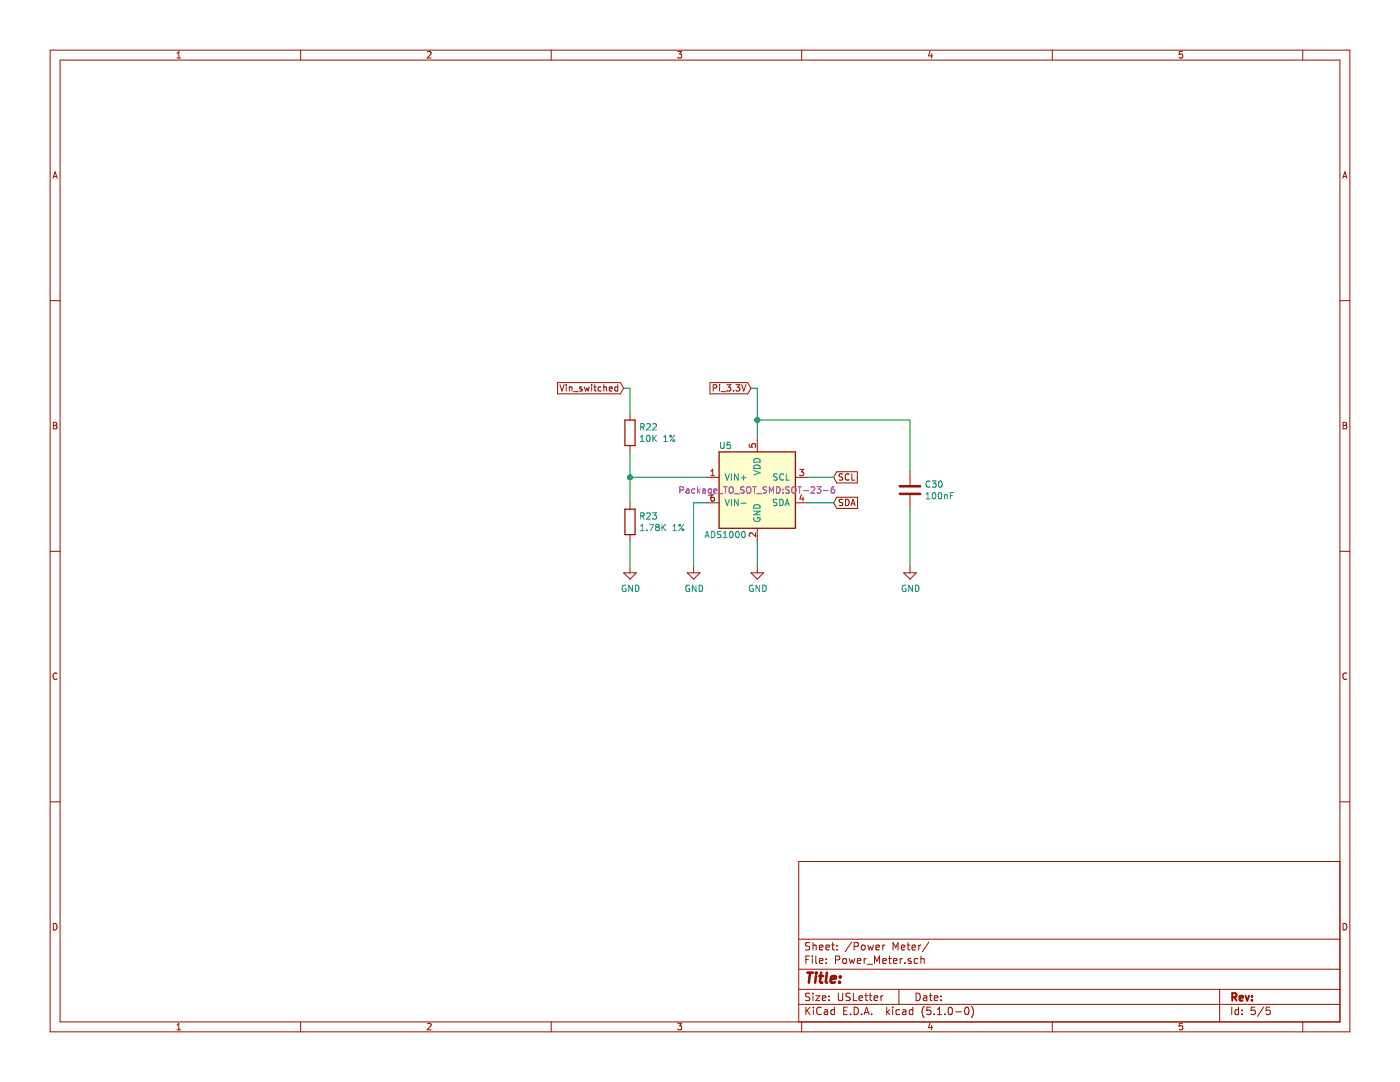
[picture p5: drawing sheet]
<svg xmlns="http://www.w3.org/2000/svg" width="279mm" height="216mm" viewBox="0 0 279 216" stroke-linecap="round" stroke-linejoin="round" font-family="sans-serif">
<path d="M143.5 90.2h15.2v15.2h-15.2z" fill-rule="evenodd" fill="#fffecd" stroke="#fffecd" stroke-width=".25"/>
<path d="M124.7 83.8h2v5.1h-2zM143.5 90.2h15.2v15.2h-15.2zM124.7 101.6h2v5.1h-2z" fill="none" stroke="#981200" stroke-width=".25"/>
<g fill="none" stroke="#981200" stroke-width=".2">
<path d="M10 10h259.4v195.9h-259.4zM12 12h255.4v191.9h-255.4zM35.3 11.6h.7M35.3 10.6l.4-.3v1.3M60 10v2M85.3 10.4l.5-.1 .2 .3-.8 1h.8M110 10v2M135.3 10.3h.7l-.4 .5 .4 .1v.6l-.2 .1-.5-.1M160 10v2M185.6 10.2l-.3 1h.8M185.9 10.7v.9M210 10v2"/>
<path d="M236 10.3h-.6l-.1 .6 .2-.1h.4l.1 .7-.2 .1-.5-.1M260 10v2M10.6 35.6l.4-1.3 .4 1.3M10.7 35.2h.6M268 35.6l.4-1.3 .4 1.3M268.1 35.2h.6M10 60h2M267.4 60h2M111.3 76.4h12.5l.7 1.1-.7 1.1h-12.5zM111.7 76.8l.5 1.2 .4-1.2M113 76.8v.1M113 77.2v.8"/>
<path d="M113.6 77.2v.8M113.6 77.3l.5-.1v.8M114.5 78.2h.9M116.2 77.2h-.4l-.1 .2v.1l.5 .2v.3h-.5M116.6 77.2l.3 .8 .2-.6 .2 .6 .3-.8M118.1 76.8v.1M118.1 77.2v.8M118.5 77.2h.5M118.7 76.8v1.1l.3 .1M120 77.2h-.4l-.2 .2 .1 .6h.5M120.5 77.3l.5-.1 .1 .8M120.5 76.8v1.2"/>
<path d="M121.6 77.6l.6-.1-.1-.3h-.3l-.2 .2v.6h.5M123.3 77.2h-.4l-.2 .2 .1 .6h.5M123.3 76.8v1.2M141.7 76.4h7.5l.7 1.1-.7 1.1h-7.5zM142.3 77.4l.7-.1v-.4l-.7-.1v1.2M143.6 76.8v.1M143.6 77.2v.8M143.9 78.2h1M145.1 76.8h.7l-.4 .4 .4 .2v.4l-.2 .2-.5-.1M146.4 77.9v.1M146.9 76.8h.8l-.5 .4 .4 .2v.5l-.2 .1-.5-.1M148 76.8l.4 1.2 .5-1.2"/>
<path d="M10.6 84.3h.5l.2 .2-.2 .4 .3 .2-.2 .5h-.6zM10.6 84.9h.5M125.7 82.5v1.3M125.7 88.9v1.3M141 95.2h2.5M141.9 94.9h.7M141.9 94l.3-.4v1.3M142.5 98.7h-.3a.79 .79 0 0 0-.1 1.3l.4-.1 .1-.4-.3-.3h-.2l-.2 .3M149.5 88.6v.6l.6 .1-.1-.5 .3-.3h.3l.2 .3-.1 .5M151.1 87.6v2.6M158.7 95.2h2.6M159.6 93.6h.8l-.5 .5 .4 .2 .1 .4-.3 .2-.5-.1"/>
<path d="M159.9 98.7l-.3 .9h.8M160.2 99.2v.8M167 94.1h4.1v2.3h-4.1l-.6-1.2zM167 99.2h4.1v2.2h-4.1l-.6-1.1zM168.2 94.6l-.5-.1-.2 .2v.3l.6 .3 .1 .3-.3 .2h-.4M168.2 99.7l-.5-.1-.2 .1v.4l.6 .3 .1 .3-.3 .2-.4-.1M168.7 99.6a.64 .64 0 0 1 .8 .7 .64 .64 0 0 1-.8 .6zM169.5 94.7a.56 .56 0 0 0-.8 .1 .56 .56 0 0 0 0 .7l.4 .3 .4-.1M170 94.5v1.3h.6M181.6 94v2.8M181.6 98.8v2.8M268 84.3h.5l.2 .2-.2 .4 .3 .2-.2 .5h-.6z"/>
<path d="M268 84.9h.5M10 110h2M124.5 114.3h2.5l-1.3 1.3zM125.7 100.3v1.3M125.7 106.7v1.2M125.7 113v1.3M137.2 114.3h2.5l-1.3 1.3zM138.4 113v1.3M141 100.3h2.5M149.9 114.3h2.5l-1.3 1.3zM150.8 106.3v.8l-.9-.8-.4 .3 .2 .4M151.1 105.4v2.5"/>
<path d="M151.1 113v1.3M158.7 100.3h2.6M169.8 100.9l.5-1.3 .4 1.3M170 100.5h.5M180.3 114.3h2.6l-1.3 1.3zM181.6 113v1.3M267.4 110h2M11.4 134.4a.62 .62 0 0 0-.9 .4 .62 .62 0 0 0 .7 .8l.2-.1M268.8 134.4a.62 .62 0 0 0-.9 .4 .62 .62 0 0 0 .7 .8l.2-.1M10 160h2M267.4 160h2M267.4 171.9h-108v32"/>
<path d="M10.6 184.3a.65 .65 0 0 1 .8 .6 .65 .65 0 0 1-.8 .7zM159.4 197.4h108M159.4 193.4h108M159.4 187.4h108M160.8 191.5h.5M161.5 190.8h-.7v1.5M161.6 198.2h-.6l-.2 .3 .1 .3 .6 .3v.4l-.2 .2-.5-.1M161.6 188.1h-.6l-.2 .2 .1 .4 .6 .3v.4l-.2 .2-.5-.1M162.1 190.8v.1M162.1 191.3v1M162.3 188.1v1.5M162.3 198.2v.1"/>
<path d="M162.3 198.7v1M162.3 188.7l.2-.1h.3l.1 1M162.8 198.7h.8l-.8 1h.8M162.8 190.8v1.2l.2 .3M163.5 191.8l.7-.2v-.3h-.4l-.3 .2 .1 .7h.6M163.5 189.1l.7-.2v-.3h-.4l-.3 .2 .1 .7h.6M164.1 199.2l.7-.2-.1-.2-.4-.1-.2 .2 .1 .7h.5M164.8 189.1l.7-.2v-.3h-.5l-.2 .2 .1 .7h.6M164.9 192.1v.2M164.9 191.3v.2M165.5 198.8v.1M165.5 199.5v.2"/>
<path d="M166 188.6h.5M166.2 188.1v1.3l.3 .2M166.8 191.5h.7v-.6l-.2-.1h-.5v1.5M167 189.4v.2M167 188.6v.2M167.3 198.2v1.2l.3 .3h.3l.3-.3v-1.2M168.2 191.4l.3-.1 .4 .1v.7l-.2 .2-.5-.2zM169.5 191.3l.2 1 .3-.8 .3 .8 .3-1M169.7 198.2h-.6l-.3 .3 .1 .3 .7 .3v.4l-.2 .2-.6-.1M170 188l-1.3 1.9M170.3 198.2v1.5h.7M170.5 188.8h.7l.1-.2-.1-.4-.2-.1h-.5v1.5"/>
<path d="M171.1 191.8l.7-.2-.1-.3h-.4l-.2 .2 .1 .7h.5M171.4 199.2l.8-.2-.1-.2-.4-.1-.3 .2 .1 .7h.6M172 188.7l.2-.1 .4 .1v.7l-.2 .2-.4-.2zM172.5 191.3v1M172.6 198.7h.6M172.8 198.2v1.3l.4 .2M172.9 191.3l-.4 .2M173 192.4h1.2M173.2 188.6l.3 1 .2-.8 .3 .8 .3-1M173.5 198.7h.5M173.7 198.2v1.3l.3 .2M174.4 199.2l.8-.2-.1-.2-.4-.1-.3 .2 .1 .7h.6"/>
<path d="M174.5 192.3v-1.5l.5 1 .5-1v1.5M174.8 189.1l.7-.2v-.3h-.5l-.2 .2 .1 .7h.6M175.8 198.7v1M176.2 191.8l.7-.2-.1-.3h-.4l-.2 .2v.7h.6M176.2 188.6v1M176.2 198.7l-.4 .3M176.6 188.6l-.4 .2M177.3 191.3h.6M177.5 190.8v1.2l.4 .3M178.2 189.6v-1.5l.5 1 .5-1v1.5M178.3 191.8l.7-.2-.1-.3h-.4l-.2 .2 .1 .7h.5M179.4 197.4v3"/>
<path d="M179.7 191.3v1M179.9 189.1l.7-.2-.1-.3h-.4l-.2 .2 .1 .7h.5M180.1 191.3l-.4 .2M180.6 192.1v.2M181 188.6h.6M181.2 188.1v1.3l.4 .2M181.8 191.3a.37 .37 0 0 0-.6 .2l.1 .2 .5 .1 .1 .2-.2 .3-.5-.1M182 189.1l.7-.2v-.3h-.5l-.2 .2 .1 .7h.6M182.8 198.2a.75 .75 0 0 1 .9 .7 .75 .75 0 0 1-.9 .8zM183.2 191.3h-.5l-.3 .2 .2 .7h.6M183.4 188.6v1M183.8 191.4l.1-.1a.37 .37 0 0 1 .6 .2v.8"/>
<path d="M183.8 190.8v1.5M183.8 188.6l-.4 .2M184.3 198.8h.6l.1 .9M185 199l-.5 .1-.2 .2 .2 .4 .5-.1M185.4 188l-1.3 1.9M185.5 198.7h.5M185.7 198.2v1.3l.3 .2M186.5 199.2l.7-.2-.1-.2-.4-.1-.2 .2v.7h.6M187.8 199.5v.2M187.8 198.8v.1M243.4 197.4v6.5M268 184.3a.65 .65 0 0 1 .8 .6 .65 .65 0 0 1-.8 .7z"/>
<path d="M35.3 204.5l.4-.3v1.3M35.3 205.5h.7M60 203.9v2M85.3 204.3l.5-.1 .2 .3-.8 1h.8M110 203.9v2M135.3 204.2h.7l-.4 .5 .4 .1v.6l-.2 .1-.5-.1M159.4 200.4h108M160 203.9v2M160.8 201v1.5M161 201.6l.7 .9M161.7 201l-.9 .8M162.3 201v.1"/>
<path d="M162.3 201.5v1M163.9 201.1a.59 .59 0 0 0-.8 0 .59 .59 0 0 0-.1 .7 .56 .56 0 0 0 .3 .6 .56 .56 0 0 0 .6-.1M164.5 201.5h.6l.1 1M165.2 201.8l-.5 .1-.2 .2 .2 .4 .5-.1M166.5 201.5h-.4l-.3 .3 .1 .5 .2 .2 .4-.1M166.5 201v1.5M168.4 201.7h.5M169.1 201h-.7v1.5h.7M169.7 202.3v.2M170.5 201a.76 .76 0 0 1 .8 .7 .76 .76 0 0 1-.8 .8zM172 202.3v.2M172.5 202.5l.4-1.5 .6 1.5"/>
<path d="M172.6 202h.7M174 202.3v.2M177 201v1.5M177.1 201.9l.4 .6M177.5 201.5l-.5 .5M178.2 201v.1M178.2 201.5v1M179.5 201.5h-.4l-.3 .3 .1 .5 .2 .2 .4-.1M180.2 201.5h.5l.1 1M180.8 201.8l-.5 .1-.2 .2 .2 .4 .5-.1M182.2 201.5h-.5l-.2 .3v.5l.2 .2 .5-.1M182.2 201v1.5"/>
<path d="M184.5 200.8a1.71 1.71 0 0 0 0 2.2M185.6 204.1l-.3 1h.8M185.7 201h-.7l-.1 .7 .3-.2 .4 .1 .2 .2-.1 .5-.2 .2-.6-.2M185.9 204.6v.9M186.4 202.3v.2M187.1 202.5h.8M187.1 201.4l.4-.4v1.5M188.6 202.3v.2M189.4 201.1l.3-.1a.94 .94 0 0 1 0 1.5 .82 .82 0 0 1-.3-1.4zM190.7 201.9h1.2M192.7 201h.2a.8 .8 0 0 1 .5 .7 .8 .8 0 0 1-.5 .8 1 1 0 0 1-.2-1.5zM193.9 200.8a1.71 1.71 0 0 1 0 2.2"/>
<path d="M210 203.9v2M236 204.2h-.6l-.1 .6 .2-.1h.4l.1 .7-.2 .1-.5-.1M245.8 201v1.5M247.2 201.5h-.5l-.2 .3 .1 .6h.6M247.2 201v1.5M247.9 202.3v.2M247.9 201.5v.2M250.4 201h-.7v.7l.2-.2 .5 .1 .1 .2-.1 .5-.2 .2-.5-.2M252.2 200.9l-1.2 1.9M253.4 201h-.7v.7l.2-.2 .5 .1 .1 .2-.1 .5-.2 .2-.5-.2M260 203.9v2"/>
</g>
<g fill="none" stroke="#009596" stroke-width=".2">
<path d="M127.8 88.1h.7M127.8 87.2l.4-.4v1.3M127.9 85.2l.6-.1v-.4l-.6-.2v1.3M128.2 85.2l.4 .6M129.1 84.7l.4-.2 .3 .4-.8 .9h.8M129.1 87l.2-.2a.69 .69 0 0 1 .5 .7 .69 .69 0 0 1-.5 .6l-.2-.1-.1-.4zM130.3 84.7l.5-.2 .2 .4-.8 .9h.8M130.3 86.8v1.3M130.5 87.4l.5 .7M131 86.8l-.7 .8M132.5 88.1h.7M132.5 87.2l.3-.4v1.3"/>
<path d="M133.7 86.9h.3v.2h-.3zM134.6 86.8l-.9 1.3M143.8 88.2v1.1l.2 .2h.4l.1-.2v-1.1M144.7 94.5l.4 1.3 .5-1.3M144.7 99.6l.4 1.3 .5-1.3M145.7 88.2h-.6v.6l.2-.1 .4 .1v.6l-.2 .1-.4-.1M146 94.5v1.3M146 99.6v1.3M147.3 94.5v1.3l-.7-1.3v1.3M147.3 99.6v1.3l-.7-1.3v1.3M147.9 95.3h1M148.4 94.8v1"/>
<path d="M150.4 93.9l1.3 .4-1.3 .5M150.6 91.6a.66 .66 0 0 1 .8-.1 .66 .66 0 0 1 .3 .7h-1.3zM150.6 92.9a.66 .66 0 0 1 .8-.1 .66 .66 0 0 1 .3 .7h-1.3zM155 99.7l-.4-.1-.2 .1v.5l.6 .2v.3l-.2 .2-.5-.1M155.1 94.6l-.5-.1-.2 .2v.3l.6 .3 .1 .3-.2 .2h-.5M155.6 99.6a.64 .64 0 0 1 .7 .7 .64 .64 0 0 1-.7 .6zM156.4 94.7a.56 .56 0 0 0-.8 .1 .56 .56 0 0 0 .1 .7l.3 .3 .4-.1M156.9 94.5v1.3h.6M184.8 98.6l.4-.3v1.2M184.8 99.5h.7M185.6 96.1a.56 .56 0 0 0-.8 .5 .56 .56 0 0 0 .8 .5M186 96h.8l-.4 .4 .4 .2v.5l-.2 .1-.6-.1"/>
<path d="M186.2 98.4l.1-.1a.67 .67 0 0 1 .5 .6 .67 .67 0 0 1-.5 .6l-.3-.4zM187.4 98.4l.2-.1a.69 .69 0 0 1 .4 .6 .69 .69 0 0 1-.4 .6l-.4-.4zM187.4 96.1l.2-.1a.67 .67 0 0 1 .5 .6 .67 .67 0 0 1-.5 .6l-.3-.5zM188.5 98.7v.8M188.5 98.8h.5l.1 .7M189.7 98.9h.4M190.3 98.3h-.6v1.2M124.9 116.8a.59 .59 0 0 0-.8 .6 .59 .59 0 0 0 .8 .6v-.5h-.2M126.2 116.8v1.2l-.7-1.2v1.2M126.8 116.8a.64 .64 0 0 1 .7 .6 .64 .64 0 0 1-.7 .6zM127.8 105l.4-.4v1.3M127.8 105.9h.7"/>
<path d="M127.9 103l.6-.1v-.5l-.6-.1v1.3M128.2 103l.4 .6M129.1 102.4l.4-.1 .3 .4-.8 .9h.8M129.1 105.8v.1M129.6 104.6h.8l-.5 1.3M130.2 102.3h.8l-.4 .5 .3 .1 .1 .5-.2 .2-.6-.1M131.1 105.2l-.3-.3 .3-.3 .4 .1v.4l-.2 .1M131.1 105.2l-.3 .2v.3l.3 .2 .3-.1 .2-.1-.1-.4-.2-.1M131.1 105.2h.2M132.1 104.6v1.3M132.3 105.2l.5 .7M132.8 104.6l-.7 .8"/>
<path d="M134.3 105.9h.7M134.3 105l.3-.4v1.3M135.6 104.7h.2v.2h-.2zM136.2 105.6h.2v.2h-.2zM136.5 104.6l-1 1.3M137.6 116.8a.59 .59 0 0 0-.8 .6 .59 .59 0 0 0 .8 .6v-.5h-.2M138.9 116.8v1.2l-.7-1.2v1.2M139.5 116.8a.64 .64 0 0 1 .7 .6 .64 .64 0 0 1-.7 .6zM140.7 107.3l.4-1.3 .4 1.3M140.8 106.9h.6M142 106a.64 .64 0 0 1 .7 .7 .64 .64 0 0 1-.7 .6zM143.9 106.1l-.5-.1-.2 .3 .1 .3 .5 .2v.4l-.2 .1-.4-.1"/>
<path d="M144.4 107.3h.7M144.4 106.4l.3-.4v1.3M145.7 106.1l.2-.1a.69 .69 0 0 1 .4 .7 .69 .69 0 0 1-.4 .6l-.2-.1-.1-.4zM146.9 106.1l.2-.1a.67 .67 0 0 1 .4 .7 .67 .67 0 0 1-.4 .6l-.3-.5zM147.9 100.4h1M148.1 106.1l.2-.1a.69 .69 0 0 1 .4 .7 .69 .69 0 0 1-.4 .6l-.3-.5zM150.3 116.8a.59 .59 0 0 0-.8 .6 .59 .59 0 0 0 .8 .6v-.5h-.2M150.4 102h1.3l-1.3 .7h1.3M150.5 103.3a.59 .59 0 0 0 .6 .8 .59 .59 0 0 0 .5-.8h-.4v.2M150.6 100.8a.67 .67 0 0 1 .8-.1 .67 .67 0 0 1 .3 .7h-1.3zM151.6 116.8v1.2l-.7-1.2v1.2M152.2 116.8a.64 .64 0 0 1 .7 .6 .64 .64 0 0 1-.7 .6z"/>
<path d="M156.7 100.9l.4-1.3 .4 1.3M156.8 100.5h.6M180.7 116.8a.59 .59 0 0 0-.7 .6 .59 .59 0 0 0 .7 .6l.1-.5h-.2M182.1 116.8v1.2l-.7-1.2v1.2M182.7 116.8a.64 .64 0 0 1 .7 .6 .64 .64 0 0 1-.7 .6z"/>
<circle cx="134.5" cy="87.9" r=".18"/>
</g>
<g fill="none" stroke="#982296" stroke-width=".2">
<path d="M135.7 97.8l.7-.1v-.4l-.7-.2v1.3M137 97.6h.4l.1 .8M137.5 97.9h-.4l-.2 .2 .1 .2h.5M138.7 97.6h-.4l-.3 .2 .2 .5h.5M139.2 97.1v1.3M139.3 97.9l.4 .5M139.7 97.6l-.5 .4M140.2 97.6h.5l.1 .8M140.8 97.9h-.4l-.2 .2v.2h.6M141.9 97.6h-.3l-.3 .2 .2 .5h.4M141.9 97.6v1l-.2 .2h-.3M142.5 98l.6-.1-.1-.3h-.4l-.1 .1v.6h.5"/>
<path d="M143.3 98.5h1M144.4 97.1h.7M144.8 97.1v1.3M145.5 97.3l.3-.2a.44 .44 0 0 1 .5 .5v.6l-.5 .2-.3-.2zM146.6 98.5h.9M148.5 97.2l-.5-.1-.1 .2v.4l.6 .2v.3l-.2 .2-.5-.1M149.1 97.3l.2-.2a.47 .47 0 0 1 .6 .5l-.1 .6-.5 .2-.3-.4zM150.2 97.1h.7M150.6 97.1v1.3M151.1 98.5h.9M153 97.2l-.5-.1-.2 .2v.3l.6 .3 .1 .3-.2 .2-.5-.1M153.5 98.4v-1.3l.4 .9 .5-.9v1.3"/>
<path d="M155 97.1a.64 .64 0 0 1 .7 .7 .64 .64 0 0 1-.7 .6zM156.3 98.3v.1M156.3 97.6v.1M157.5 97.2l-.5-.1-.2 .3 .1 .3 .6 .2v.4l-.2 .1-.5-.1M158.1 97.3l.2-.2a.44 .44 0 0 1 .6 .5l-.1 .6-.5 .2-.2-.2zM159.2 97.1h.7M159.6 97.1v1.3M160.4 97.9h.9M161.9 97.3l.5-.2 .2 .4-.8 .9h.8M163 97.1h.8l-.4 .5 .4 .1v.5l-.2 .2-.6-.1M164.4 97.9h.9M166.5 97.1h-.3a.79 .79 0 0 0-.1 1.3l.4-.1v-.6l-.4-.1-.2 .3"/>
</g>
<path d="M124.5 77.5h1.2v5M149.9 77.5h1.2v10.1M125.7 95.2h15.3M125.7 90.2v10.1M151.1 83.8h30.5v10.2M161.3 95.2h5.1M125.7 107.9v5.1M141 100.3h-2.6v12.7M151.1 107.9v5.1M161.3 100.3h5.1M181.6 101.6v11.4" fill="none" stroke="#009300" stroke-width=".2"/>
<g fill="none" stroke="#981200" stroke-width=".51">
<path d="M179.6 98.6h4M179.6 97h4M161.1 194.1h1.2M161.7 194.1l-.3 2M162.8 194.8l-.1 1.3M162.9 194.1v.2M162.9 194.1l.1 .1-.1 .1M163.5 194.8h.8M163.9 194.1l-.2 1.7v.2l.4 .1M165 194.1l-.2 1.7 .2 .3M165.8 195.4l1-.2v-.4h-.8l-.2 1 .2 .3 .6-.1M167.6 195.9l-.1 .2"/>
<path d="M167.7 194.8l.1 .1-.1 .1M167.7 194.8v.2"/>
</g>
<g fill="#009300" stroke="#009300" stroke-width=".2">
<circle cx="125.7" cy="95.2" r=".51"/>
<circle cx="151.1" cy="83.8" r=".51"/>
</g>
<path d="M245.9 199l.7-.1 .2-.2-.1-.4-.2-.1h-.6v1.5M246.3 199l.5 .7M247.4 199.2l.7-.2-.1-.2-.4-.1-.2 .2v.7h.6M248.6 198.7l.3 1 .4-1M249.9 199.5v.2M249.9 198.8v.1" fill="none" stroke="#981200" stroke-width=".38"/>
</svg>
